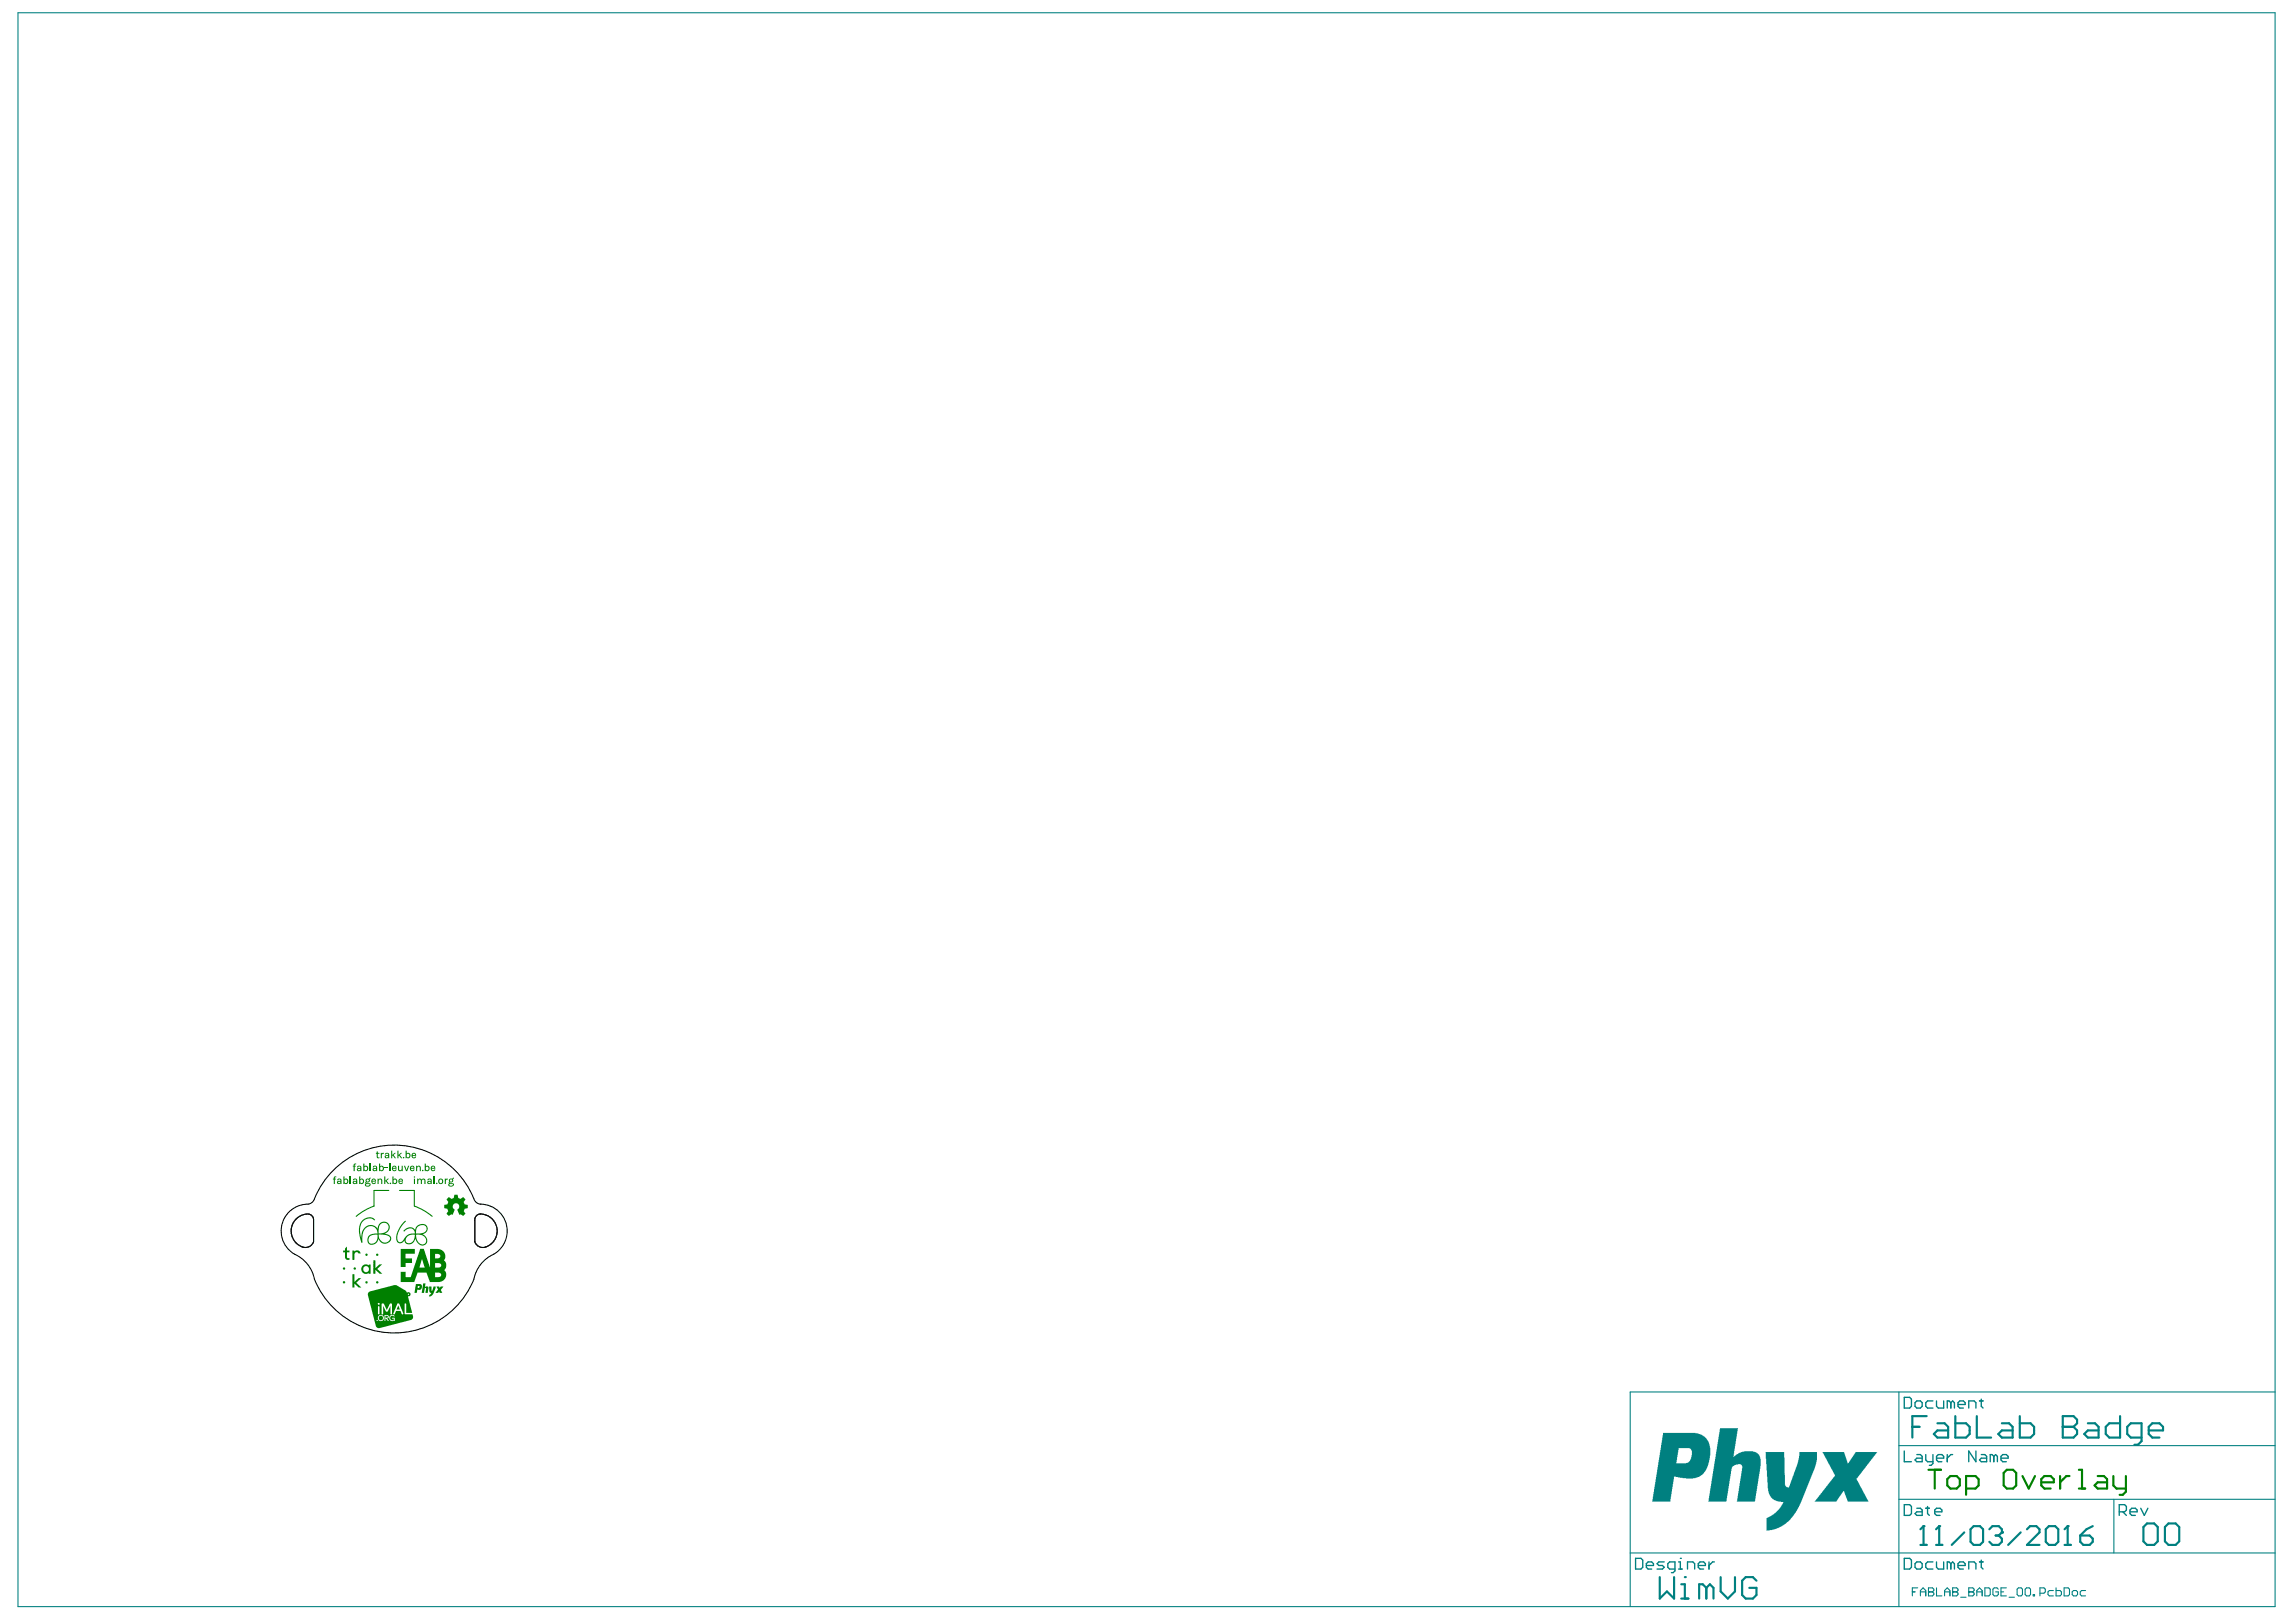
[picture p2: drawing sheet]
<svg xmlns="http://www.w3.org/2000/svg" width="297mm" height="210mm" viewBox="0 0 297 210" stroke-linecap="round" stroke-linejoin="round" font-family="sans-serif">
<g fill="#008080">
<path d="M228.4 187.9h2.4l.1 4.2 .1 .2 .3 .2h.2l1.1-3.1 .2-1v-.5h2.3v1.1l-.4 1.2-1.9 4.6-.7 1.3-1.1 1.1-.9 .6-.8 .2-.8 .1v-1.2a.45 .45 0 0 1 .4-.6l.8-.5 .5-.5 .5-.9-.6-.1-.6-.2-.4-.3-.3-.5-.1-.7z"/>
<path d="M235.8 187.9h2.8l.4 1.5 .2-.1 .9-1.4h2.8l-2.6 3.3a.38 .38 0 0 0 .1 .5l1.3 2.6h-2.6l-.5-1.3h-.1l-.9 1.3h-2.8l2.2-2.8 .1-.3a.34 .34 0 0 0 .1-.5z"/>
<path d="M222.5 184.8h2.4l-.7 3.7 .8-.5 .7-.2 1.3 .1 .4 .2 .3 .4 .1 .3v.9l-.8 4.6h-2.3l.7-4.1a.58 .58 0 0 0-.1-.7h-.7l-.3 .2a.59 .59 0 0 0-.3 .7l-.7 3.9h-2.3z"/>
<path d="M215.1 185.4h4.2l.9 .3 .6 .5 .4 .7 .1 .5-.1 1.3-.2 .9-.3 .7-.3 .4-.5 .4-.9 .2h-.9l-1.5-.2-.5 3.2h-2.4zM217.2 187.4l-.3 2h1.2l.3-.1 .4-.5 .1-.8a.56 .56 0 0 0-.3-.6z"/>
</g>
<path d="M38.3 157.7a1.62 1.62 0 0 1 2.1-.4l.2 .5v2.9a1.19 1.19 0 0 1-2 .4 2.2 2.2 0 0 1-.3-3.4zM61.6 157.3a1.68 1.68 0 0 1 2.3 .7 2.13 2.13 0 0 1-1.6 3.4l-.6-.3-.3-.4v-2.9z" fill="none" stroke="#808080" stroke-width=".13"/>
<g fill="none" stroke="#008080" stroke-width=".14">
<path d="M2.3 1.7h292v206.2h-292zM245.7 180.1v27.8M245.7 194h48.6M245.7 187.1h48.6M273.5 194v7M294.3 180.1h-83.4v27.8M210.9 201h83.4M247.4 206h.4M248.1 205.5h-.7v1M248.4 206h.7M248.4 206.5v-.7l.4-.3 .3 .3v.7M249.5 206h.1"/>
<path d="M249.5 205.5h.5l.2 .2v.1l-.2 .2 .2 .2v.2l-.2 .1h-.5zM249.5 206h.5M250.5 205.5v1h.7M251.6 206h.7M251.6 206.5v-.7l.3-.3 .4 .3v.7M252.6 206h.1M252.6 205.5h.5l.2 .2v.1l-.2 .2 .2 .2v.2l-.2 .1h-.5zM252.6 206h.5M253.7 206.7h.7M254.7 206h.1M254.7 205.5h.5l.2 .2v.1l-.2 .2 .2 .2v.2l-.2 .1h-.5zM254.7 206h.5"/>
<path d="M255.7 206h.7M255.7 206.5v-.7l.4-.3 .3 .3v.7M256.8 205.5h.5l.2 .2v.7l-.2 .1h-.5zM258.5 205.7l-.1-.2h-.4l-.2 .2v.7l.2 .1h.4l.1-.1v-.4h-.3M258.9 206h.3M259.6 205.5h-.7v1h.7M259.9 206.7h.7M261 205.7l.1-.2h.4l.2 .2v.7l-.2 .1h-.4l-.1-.1zM262 205.7l.2-.2h.3l.2 .2v.7l-.2 .1h-.3l-.2-.1zM263 206.4h.2v.1h-.2zM263.9 206.2h.5l.2-.2v-.3l-.2-.2h-.5v1M265.6 205.8h-.5l-.1 .2v.4l.1 .1h.5"/>
<path d="M266 205.5v1h.5l.2-.1v-.4l-.2-.2h-.5M267 205.5h.6l.1 .2v.7l-.1 .1h-.6zM268.1 206l.2-.2h.3l.2 .2v.4l-.2 .1h-.3l-.2-.1zM269.8 205.8h-.5l-.2 .2v.4l.2 .1h.5"/>
</g>
<g fill="none" stroke="#008080" stroke-width=".17">
<path d="M246.4 194.7h.7l.2 .3v.9l-.2 .2h-.7zM246.4 180.8h.7l.2 .3v.9l-.2 .2h-.7zM246.4 187.8v1.4h.9M247.8 181.5l.2-.2h.4l.3 .2v.5l-.3 .2h-.4l-.2-.2zM248 195.2h.4l.3 .2v.7h-.7l-.2-.2 .2-.3h.7M248 188.2h.4l.3 .3v.7h-.7l-.2-.3 .2-.2h.7M249.1 195.2h.5M249.1 188.2v.7l.3 .3h.7M249.4 195v.9l.2 .2M250.1 181.3h-.7l-.3 .2v.5l.3 .2h.7M250.1 188.2v1.2l-.3 .2h-.2M250.3 195.6h.9v-.2l-.2-.2h-.5l-.2 .2v.5l.2 .2h.5"/>
<path d="M250.5 188.7h1v-.2l-.3-.3h-.4l-.3 .3v.4l.3 .3h.4M250.5 181.3v.7l.3 .2h.7v-.9M251.9 188.2v1M252.4 181.5l-.2-.2h-.3v.9M252.4 181.5l.2-.2 .2 .2v.7M252.4 181.5v.7M252.6 188.2h-.2l-.5 .5M253.3 181.8h.9v-.3l-.2-.2h-.5l-.2 .2v.5l.2 .2h.5M254.7 182.2v-.9h.7l.2 .2v.7M255.6 187.8v1.4l-.9-1.4v1.4M256.1 181.3h.5M256.3 188.2h.5l.2 .3v.7h-.7l-.2-.3 .2-.2h.7"/>
<path d="M256.3 181.1v.9l.3 .2M257.9 188.5l-.2-.3h-.2v1M257.9 188.5v.7M257.9 188.5l.3-.3 .2 .3v.7M258.9 188.7h.9v-.2l-.2-.3h-.5l-.2 .3v.4l.2 .3h.5M274.2 195.6h.7l.2-.2v-.4l-.2-.3h-.7v1.4M274.6 195.6l.5 .5M275.6 195.6h.9v-.2l-.2-.2h-.5l-.2 .2v.5l.2 .2h.5M277 195.2l.4 .9 .5-.9M211.6 201.7h.7l.2 .2v.9l-.2 .3h-.7zM213 202.6h.9v-.2l-.2-.3h-.5l-.2 .3v.4l.2 .3h.5M215.3 202.1h-.7l-.2 .3 .2 .2h.5l.2 .2-.2 .3h-.7"/>
<path d="M216.7 203.1h-.7l-.2-.3v-.4l.2-.3h.7v1.2l-.2 .2h-.3M217.2 203.1h.4M217.2 202.1h.2v1M217.4 201.7h.1M218.3 203.1v-1h.7l.2 .3v.7M219.7 202.6h.9v-.2l-.2-.3h-.5l-.2 .3v.4l.2 .3h.5M221.1 202.1v1M221.8 202.1h-.2l-.5 .5M246.4 201.7h.7l.2 .2v.9l-.2 .3h-.7zM247.8 202.4l.2-.3h.4l.3 .3v.4l-.3 .3h-.4l-.2-.3zM250.1 202.1h-.7l-.3 .3v.4l.3 .3h.7M250.5 202.1v.7l.3 .3h.7v-1"/>
<path d="M252.4 202.4l-.2-.3h-.3v1M252.4 202.4v.7M252.4 202.4l.2-.3 .2 .3v.7M253.3 202.6h.9v-.2l-.2-.3h-.5l-.2 .3v.4l.2 .3h.5M254.7 203.1v-1h.7l.2 .3v.7M256.1 202.1h.5M256.3 201.9v.9l.3 .3"/>
</g>
<g fill="none" stroke="#008080" stroke-width=".28">
<path d="M247.4 184.6h.9M248.4 199.9h.9M248.9 197.5h.1M248.9 197.5v2.4M248.9 197.5l-.5 .4M249.3 183.3h-1.9v2.7M250.5 199.9h.8M250.6 184.2h1l.4 .4v1.4h-1.4l-.4-.4 .4-.5h1.4M250.9 197.5h.1M250.9 197.5v2.4M250.9 197.5l-.4 .4M253 183.3v2.7h1.4l.4-.4v-1l-.4-.4h-1.4"/>
<path d="M254.1 198.3l-1.6 1.6M254.9 197.9l.4-.4h.8l.5 .4v1.6l-.5 .4h-.8l-.4-.4zM255.7 183.3v2.7h1.9M257.4 197.9l.4-.4h.8l.4 .4v.4M258.2 198.7h.4M258.6 198.7l.4 .4v.4l-.4 .4h-.8l-.4-.4M259 184.2h.9l.5 .4v1.4h-1.4l-.5-.4 .5-.5h1.4M259 198.3h.1M259 198.3l-.4 .4M261.3 183.3v2.7h1.4l.5-.4v-1l-.5-.4h-1.4M261.4 198.3l-1.6 1.6M262.2 197.9l.4-.4h.8l.5 .4v.4l-1.7 1.6h1.7"/>
<path d="M264.7 197.9l.4-.4h.8l.4 .4v1.6l-.4 .4h-.8l-.4-.4zM266.9 184.6h.1M266.9 183.3h1.4l.4 .4v.5l-.4 .4 .4 .5v.5l-.4 .4h-1.4zM266.9 184.6h1.4M267.1 199.9h.8M267.5 197.5h.1M267.5 197.5v2.4M267.5 197.5l-.4 .4M269.1 198.7h1.2l.4 .4v.4l-.4 .4h-.8l-.4-.4zM270.1 184.2h.9l.5 .4v1.4h-1.4l-.5-.4 .5-.5h1.4M270.7 197.5l-.8 .4-.8 .8M274.3 183.3v2.7h-1.4l-.5-.4v-1l.5-.4h1.4"/>
<path d="M277.1 186h-1.4l-.5-.4v-1l.5-.4h1.4v2.3l-.5 .5h-.5M277.3 197.6l.5-.4h.9l.5 .4v1.9l-.5 .4h-.9l-.5-.4zM278 185.1h1.8v-.5l-.4-.4h-1l-.4 .4v1l.4 .4h1M280.1 197.6l.4-.4h1l.4 .4v1.9l-.4 .4h-1l-.4-.4zM214.7 204.1v2.8l1-1 .9 1v-2.8M217.5 206.9h.9M217.5 205h.5v1.9M218 204.1h.1M220.8 205.5l-.5-.5h-.5v1.9M220.8 205.5v1.4M220.8 205.5l.4-.5 .5 .5v1.4M222.6 204.1v1.8l.9 1 1-1v-1.8"/>
<path d="M227.2 204.6l-.4-.5h-1l-.4 .5v1.8l.4 .5h1l.4-.5v-.9h-.9"/>
</g>
<g fill="#008000">
<path d="M49.9 170.3h.2l.1 .2h-.3z"/>
<path d="M51.5 168.9l.2 .6h-.4z"/>
<path d="M56.5 166.5h.3l.1 .2 .1-.2h.4l-.4 .4 .2 .4h-.3l-.1-.2-.1 .2h-.4l.4-.4z"/>
<path d="M45.6 164.9h.3v1l.5-.5h.3l-.6 .6 .6 .6h-.3l-.5-.5v.5h-.3z"/>
<path d="M44.7 161.5l.2-.2v.5l.3 .1v.2h-.3v.6l.1 .1h.2v.2h-.3l-.2-.2-.1-.7h-.2v-.3h.2z"/>
<path d="M45.6 161.8h.2l.1 .2 .2-.2h.2l.3 .2 .1 .2h-.3l-.2-.2-.3 .2-.1 .9-.2-.1z"/>
<path d="M54.8 166.1h.3l-.1 .5 .2-.1 .2 .1-.1 .7h-.3l.1-.6h-.2v.6h-.3z"/>
<path d="M55.5 166.5h.3l.1 .6 .2-.6h.3l-.4 1-.2 .2-.3 .1v-.2l.3-.3-.2-.1z"/>
<path d="M48.3 163.1h.3v1l.5-.5h.3l-.6 .6 .6 .6h-.3l-.5-.5v.5h-.3z"/>
<path d="M57.8 155.2l.2-.3 .4 .2 .3-.1 .1-.4h.4l.1 .4 .2 .1 .4-.2 .3 .3-.2 .3 .1 .3 .4 .1v.4l-.4 .1-.1 .3 .2 .4-.3 .3-.3-.3-.2 .1-.2-.6 .2-.3v-.2l-.1-.3-.4-.1-.2 .1-.1 .2v.3l.2 .3-.2 .6-.2-.1-.4 .3-.2-.3 .2-.4-.1-.3-.4-.1v-.4h.4l.1-.3z"/>
<path d="M51.8 161.6h1.9v.6h-1.2v.6h.8v.6h-.8v.6h-.7z"/>
<path d="M53.8 166.2h.7l.1 .1v.3l-.2 .3h-.4l-.1 .4h-.3zM54.1 166.4l-.1 .3h.2l.1-.3z"/>
<path d="M46.9 163.9l.3-.3 .5 .2v-.2h.2l.1 1.2h-.3v-.1l-.4 .2-.3-.2-.3-.4zM47 164.2a.4 .4 0 0 0 .8 0 .4 .4 0 0 0-.8 0z"/>
<path d="M52.1 158.2l.3-.2 .1 .1-.5 .5-.5 1-.1 .7 .2 .4h.3l.1-.1 .4-.5 .4-.3 .9-.2-.1-.4-.3-.2h-.5l-.5 .4-.1-.1 .2-.3 .4-.1 .4-.1 .5 .4 .1-.3 .3-.3 .6-.2 .4 .1 .2 .4-.1 .5-.5 .3 .5 .5 .1 .5-.1 .2-.4 .3-.4-.1-.4-.3-.2-.5-.3 .5-.5 .2-.5-.1-.2-.4-.3 .4-.5-.1-.2-.4v-.6l.3-.8zM54 158.8l-.1 .3-.1 .5 1-.1 .4-.4-.1-.4-.3-.2-.4 .1zM52.7 160.1l-.2 .3v.3l.3 .2h.3l.4-.4 .2-.7h-.7zM53.8 159.8l.1 .6 .3 .5 .3 .1h.3l.3-.2v-.4l-.2-.4-.4-.2z"/>
<path d="M47.7 167.3l.2-.2 3.1-.8h.3l1.1 .6 .2 .4h.4l.1 .3-.3 .2 .5 2.1h-.7v-1.2h-.2l-.1 1.3 1.1 .1v.5l-.3 .2-3.9 1h-.4l-.2-.3-1-3.9zM52.8 167.4v.2h.1v-.2zM48.9 168.6v.2h.2v-.2zM49.4 168.7v1.4l.2-.1v-1l.4 .8 .2-.1 .3-.7v1l.2 .1v-1.4h-.3l-.4 .8-.4-.8zM51.4 168.7l-.5 1.4h.2l.1-.5h.6l.2 .5h.2l-.5-1.4zM48.9 169v1.1h.1l.1-1zM50.5 170.2l-.1 .3v.3l.3 .2 .3-.1h.1l-.1-.4h-.3v.1h.3l-.2 .3-.2-.1-.1-.2 .1-.3h.2l.2 .1v-.1l-.2-.1zM49.8 170.2l-.1 .7h.2v-.3l.4 .4v-.1l-.2-.3 .2-.1v-.2l-.2-.1zM48.7 170.8v.1h.2v-.1zM48.9 170.5a.4 .4 0 0 0 .8 0 .4 .4 0 0 0-.8 0z"/>
<path d="M46.8 158l.3-.3 .7-.2 .4 .1 .3 .2-.1 .2-.3-.3h-.5l-.4 .1-.3 .3-.2 .5-.1 .5 .1 1.1 .2-.9 .2-.3 .3-.3 .5-.2 .3 .1 .4 .1 .3 .3v-.4l.3-.3 .2-.2h.4l.3 .1 .3 .4v.3l-.1 .3-.5 .5 .4 .1 .4 .2v.4l-.1 .2-.4 .3h-.5l-.3-.1-.4-.4-.1 .3-.2 .3-.4 .1-.5-.1-.2-.4 .2-.7 .4-.2 .7-.1v-.4l-.3-.4-.3-.1h-.4l-.4 .2-.3 .3-.2 .8v.8h-.2l-.2-1.1-.1-.7 .2-.7zM49.2 158.4l-.2 .5v.7l.7-.1 .4-.3 .2-.5-.3-.4-.4-.1zM49 159.8l.1 .5 .5 .5 .5-.1 .4-.3-.1-.3-.2-.2zM47.8 160l-.1 .3v.3l.1 .3h.5l.4-.2 .1-.4v-.5h-.5z"/>
<path d="M54.4 161.6h.4l.8 2.4v-2.4h1.2l.4 .2 .2 .2 .2 .4v.3l-.2 .4 .2 .2 .1 .3v.5l-.2 .3 .2 .3v.4l-.1 .3-.2 .3-.6 .2h-1.2l-.4-1.2h-1.2l-.4 1.2h-1.8v-1.3h.7v.7h.6zM56.3 162.3v.6l.4-.1 .2-.1 .1-.2-.1-.2zM56.3 163.5v.5h.5l.3-.1v-.2l-.1-.2zM54.6 163l-.3 1h.6zM56.3 164.7v.6h.5l.3-.2v-.2l-.2-.1z"/>
<circle cx="44.5" cy="165.9" r=".15"/>
<circle cx="47.4" cy="166" r=".15"/>
<circle cx="47.4" cy="162.4" r=".15"/>
<circle cx="48.8" cy="165.9" r=".15"/>
<circle cx="48.8" cy="162.4" r=".15"/>
<circle cx="44.5" cy="164.2" r=".15"/>
<circle cx="45.9" cy="164.2" r=".15"/>
<circle cx="49.3" cy="170.6" r=".28"/>
</g>
<path d="M38.3 157.7a1.62 1.62 0 0 1 2.1-.4l.2 .5v2.9a1.19 1.19 0 0 1-2 .4 2.2 2.2 0 0 1-.3-3.4zM61.6 157.3a1.68 1.68 0 0 1 2.3 .7 2.13 2.13 0 0 1-1.6 3.4l-.6-.3-.3-.4v-2.9z" fill="none" stroke="#808080" stroke-width=".13"/>
<path d="M50.3 154.1h-1.9v2M51.7 154.1h1.9v2" fill="none" stroke="#008000" stroke-width=".14"/>
<g fill="#008000">
<path d="M48.7 149h.2v.2h.2v.1h-.2v.4l.2 .1v.1h-.2l-.2-.1v-.5h-.1z"/>
<path d="M49.3 149.2h.1v.1l.1-.1h.2l-.1 .1-.2 .1v.5h-.1z"/>
<path d="M50.6 148.9h.1v.6l.3-.3h.2l-.3 .3 .3 .4h-.1l-.3-.4-.1 .4h-.1z"/>
<path d="M51.4 148.9h.2v.6l.3-.3h.1l-.3 .3 .3 .4h-.1l-.3-.4v.4h-.2z"/>
<path d="M54 152.5h.1v.2l.3-.2 .1 .2 .2-.2 .2 .1 .1 .2v.4h-.1v-.4l-.2-.2-.1 .2v.4h-.2v-.4l-.1-.2-.2 .2v.4h-.1z"/>
<path d="M56.1 152.2h.1v1h-.1z"/>
<path d="M57.5 152.5h.2v.2l.1-.2h.1v.2h-.2v.5h-.2z"/>
<path d="M45.8 150.6h.3v.1h-.2v.2h.1v.1h-.1v.6h-.1v-.6h-.2z"/>
<path d="M47.8 150.6h.2v1h-.2z"/>
<path d="M49.8 151.1h.4v.1h-.4z"/>
<path d="M50.4 150.6h.1v1h-.1z"/>
<path d="M51.5 150.9h.1v.4l.2 .1 .1-.1 .1-.4h.1v.7h-.1v-.2l-.2 .2-.2-.1z"/>
<path d="M52.3 150.9h.1l.2 .5 .2-.5h.1l-.2 .7h-.2z"/>
<path d="M53.8 150.9h.2v.1l.1-.2 .3 .1v.7h-.1v-.5l-.2-.1-.1 .1v.5h-.2z"/>
<path d="M43.2 152.3h.3v.1h-.2v.1h.2v.1h-.2v.6h-.1v-.6h-.1z"/>
<path d="M45.3 152.2h.1v1h-.1z"/>
<path d="M48.8 152.5h.2v.2l.2-.2 .2 .1 .1 .6h-.2v-.4l-.1-.2-.2 .2v.4h-.2z"/>
<path d="M49.7 152.2h.1v.6l.3-.3h.2l-.3 .3 .3 .4h-.1l-.3-.3-.1 .3h-.1z"/>
<path d="M49.8 149.3l.3-.1 .2 .1 .1 .6h-.2v-.1l-.2 .1-.2-.1v-.2l.3-.1a.1 .1 0 0 0 .1-.1 .1 .1 0 0 0-.1-.1l-.3 .1zM49.9 149.6v.1l.1 .1 .2-.2z"/>
<path d="M52.5 148.9h.1v.4l.2-.1 .3 .2v.3l-.2 .2h-.2l-.1-.1v.1h-.1zM52.6 149.5a.22 .22 0 0 0 .4 0 .22 .22 0 0 0-.4 0z"/>
<path d="M53.3 149.3l.3-.1 .2 .1v.3h-.4l.1 .2 .3-.1-.1 .1-.2 .1-.2-.1-.1-.3zM53.4 149.3v.2h.3l-.1-.2z"/>
<path d="M53.5 152.5h.2v.7h-.2zM53.5 152.3a.1 .1 0 0 1 .2 0 .1 .1 0 0 1-.2 0z"/>
<path d="M55.4 152.6l.2-.1 .2 .1 .1 .6h-.2v-.1l-.2 .1h-.2v-.3l.3-.1a.1 .1 0 0 0 .1 0 .1 .1 0 0 0 0-.1h-.4zM55.4 153v.1h.1l.2-.2z"/>
<path d="M56.7 152.9a.35 .35 0 0 1 .7 0 .35 .35 0 0 1-.7 0zM56.9 152.7v.3l.2 .1 .1-.1v-.2l-.1-.2z"/>
<path d="M58.2 152.6h.3l.2-.2v.1l-.1 .1v.3l-.4 .2 .5 .1v.2l-.1 .1h-.4l-.2-.1 .1-.2-.1-.1 .1-.2v-.1zM58.1 153.3v.1h.2l.3-.1zM58.2 152.8a.15 .15 0 0 0 .3 0 .15 .15 0 0 0-.3 0z"/>
<path d="M46.2 150.9l.3-.1 .2 .1 .1 .7h-.2v-.2l-.2 .2-.2-.1v-.3l.3-.1a.1 .1 0 0 0 .1 0 .1 .1 0 0 0 0-.1l-.4 .1zM46.3 151.3v.1l.1 .1 .2-.2z"/>
<path d="M47 150.6h.1v.4l.3-.1 .2 .2v.3l-.2 .2-.2-.1-.1-.1v.2h-.1zM47.1 151.2a.22 .22 0 0 0 .4 0 .22 .22 0 0 0-.4 0z"/>
<path d="M48.3 150.9l.2-.1 .2 .1 .1 .7h-.1v-.2l-.2 .2-.3-.1v-.3l.3-.1a.1 .1 0 0 0 .1 0 .1 .1 0 0 0 0-.1l-.4 .1zM48.4 151.3v.1l.1 .1 .2-.2z"/>
<path d="M49 150.6h.2v.4l.2-.1 .2 .2v.3l-.1 .2-.2-.1-.1-.1-.1 .2h-.1zM49.1 151.2a.25 .25 0 0 0 .5 0 .25 .25 0 0 0-.5 0z"/>
<path d="M50.8 150.9l.2-.1 .2 .1 .1 .3h-.5l.2 .3 .3-.2-.1 .2-.2 .1-.2-.1-.1-.3zM50.9 151l-.1 .1h.4l-.1-.1z"/>
<path d="M53.1 150.9l.2-.1 .3 .1v.3h-.4l.1 .3 .3-.2-.1 .2-.2 .1-.2-.1-.1-.3zM53.2 151v.1h.3l-.1-.1z"/>
<path d="M54.9 150.6h.2v.4l.2-.1 .3 .2v.3l-.2 .2-.2-.1-.1-.1v.2h-.2zM55.1 151.2a.22 .22 0 0 0 .4 0 .22 .22 0 0 0-.4 0z"/>
<path d="M55.8 150.9l.2-.1 .2 .1 .1 .3h-.4l.1 .3 .3-.2-.1 .2-.2 .1-.2-.1-.1-.3zM55.9 151v.1h.3l-.1-.1z"/>
<path d="M43.7 152.6l.2-.1 .2 .1 .1 .6h-.1v-.1l-.2 .1h-.3v-.3l.3-.1a.1 .1 0 0 0 .1 0 .1 .1 0 0 0 0-.1h-.4zM43.8 153v.1h.1l.1-.2z"/>
<path d="M44.4 152.2h.2v.4l.2-.1 .2 .2v.3l-.2 .2h-.2v-.1l-.1 .1h-.1zM44.5 152.9a.25 .25 0 0 0 .5 0 .25 .25 0 0 0-.5 0z"/>
<path d="M45.7 152.6l.3-.1 .2 .1v.6h-.1v-.1l-.2 .1h-.2v-.3l.2-.1a.1 .1 0 0 0 .2 0 .1 .1 0 0 0-.1-.1h-.3zM45.8 153v.1h.1l.2-.2z"/>
<path d="M46.5 152.2h.1v.4l.2-.1 .3 .2v.3l-.2 .2h-.2l-.1-.1v.1h-.1zM46.6 152.9a.22 .22 0 0 0 .4 0 .22 .22 0 0 0-.4 0z"/>
<path d="M47.4 152.6h.3l.2-.2v.1l-.1 .1v.3l-.4 .2 .5 .1v.2l-.1 .1h-.4l-.2-.1 .1-.2-.1-.1 .2-.2-.1-.1zM47.4 153.3v.1h.1l.3-.1zM47.4 152.8a.15 .15 0 0 0 .3 0 .15 .15 0 0 0-.3 0z"/>
<path d="M48.1 152.6l.3-.1 .2 .1v.3h-.4l.1 .2 .3-.1-.1 .2h-.2l-.2-.1-.1-.2zM48.2 152.7v.1h.3l-.1-.2z"/>
<path d="M50.8 152.2h.1v.4l.2-.1 .3 .2v.3l-.2 .2h-.2l-.1-.1v.1h-.1zM50.9 152.9a.22 .22 0 0 0 .4 0 .22 .22 0 0 0-.4 0z"/>
<path d="M51.6 152.6l.3-.1 .2 .1v.3h-.4l.1 .2 .3-.1-.1 .2h-.2l-.2-.1-.1-.2zM51.7 152.7v.1h.3l-.1-.2z"/>
<circle cx="52.2" cy="149.8" r=".09"/>
<circle cx="56.5" cy="153.1" r=".09"/>
<circle cx="54.7" cy="151.5" r=".09"/>
<circle cx="50.5" cy="153.1" r=".09"/>
</g>
<g fill="none" stroke="#008000" stroke-width=".28">
<path d="M249.5 190.2h1.6M250.3 190.2v2.4M251.9 191.4l.4-.4h.8l.4 .4v.8l-.4 .4h-.8l-.4-.4zM254.4 192.6h1.2l.4-.4v-.8l-.4-.4h-1.2v2.4M259.2 190.6l.4-.4h.8l.4 .4v1.6l-.4 .4h-.8l-.4-.4zM261.7 191l.8 1.6 .8-1.6M264.1 191.8h1.6v-.4l-.4-.4h-.8l-.4 .4v.8l.4 .4h.8M266.5 191v1.6M267.7 191h-.4l-.8 .8M269 190.2h.4v2.4M269 192.6h.8M271.4 191h.8l.4 .4v1.2h-1.2l-.4-.4 .4-.4h1.2"/>
<path d="M273.4 191v1.2l.4 .4h1.2M275 191v2l-.4 .4h-.4"/>
</g>
<path d="M48.4 156.1l-1 .4-1.3 .9M53.6 156.1l1.4 .7 .9 .6" fill="none" stroke="#008000" stroke-width=".14"/>
<path d="M38.3 157.7a1.62 1.62 0 0 1 2.1-.4l.2 .5v2.9a1.19 1.19 0 0 1-2 .4 2.2 2.2 0 0 1-.3-3.4zM61.6 157.3a1.68 1.68 0 0 1 2.3 .7 2.13 2.13 0 0 1-1.6 3.4l-.6-.3-.3-.4v-2.9z" fill="none" stroke="#808080" stroke-width=".13"/>
<path d="M37.2 157.1a3.9 3.9 0 0 1 2.9-1.3l.5-.4a11.2 11.2 0 0 1 10.4-7.2 11.2 11.2 0 0 1 10.4 7.2 1.43 1.43 0 0 0 1.4 .5 3.5 3.5 0 0 1 2.8 3.2 3.5 3.5 0 0 1-2.3 3.5 4.5 4.5 0 0 0-2 2.9 11.1 11.1 0 0 1-10.9 7 11.1 11.1 0 0 1-10.1-8.1 4.5 4.5 0 0 0-2.2-2.1 3.5 3.5 0 0 1-.9-5.2zM38.2 157.8a1.98 1.98 0 0 1 2-.6l.3 .4 .1 .3v2.8a1.18 1.18 0 0 1-2 .4 2.2 2.2 0 0 1-.4-3.3zM61.6 157.4l.2-.2a2.15 2.15 0 0 1 2.5 1.8 2.15 2.15 0 0 1-1.8 2.4 1.1 1.1 0 0 1-1.1-.7v-2.8z" fill="none" stroke="#000" stroke-width=".14"/>
</svg>
